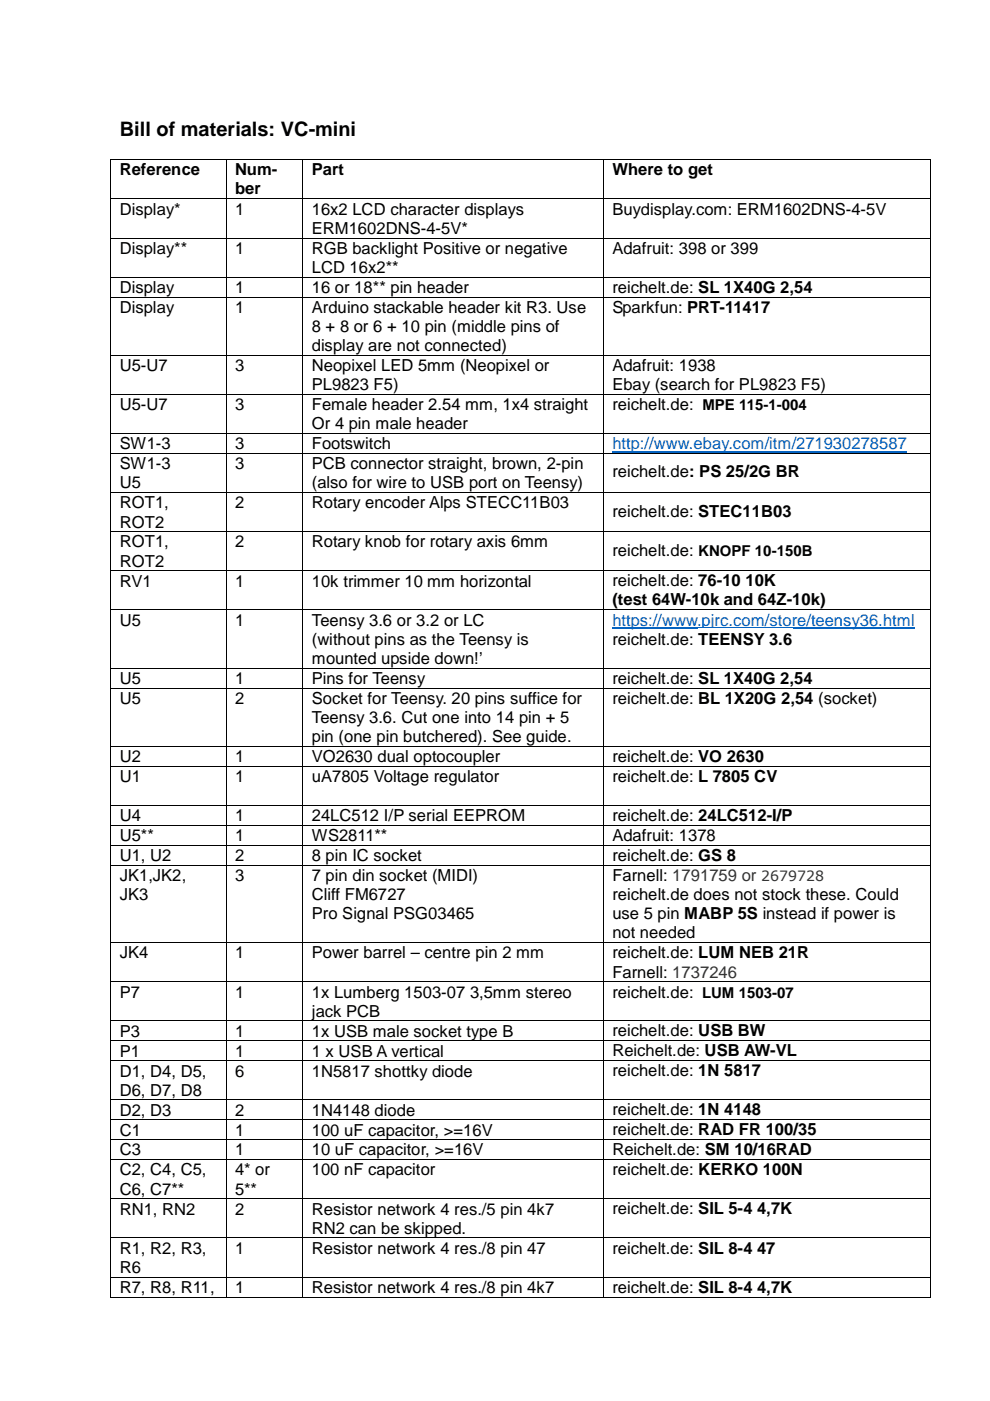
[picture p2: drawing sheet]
<svg xmlns="http://www.w3.org/2000/svg" width="210mm" height="297mm" viewBox="0 0 210 297" stroke-linecap="round" stroke-linejoin="round" font-family="sans-serif">
<defs><g id="words">
<text font-size="4.2" x="25.4" y="28.7">Bill of materials: VC-mini</text>
<g font-size="3.5">
<text x="25.4" y="37.2">Reference</text>
<text x="49.8" y="37.2">Num-</text>
<text x="49.8" y="41.2">ber</text>
<text x="66.1" y="37.2">Part</text>
<text x="129.8" y="37.2">Where to get</text>
<text x="25.4" y="45.5">Display*</text>
<text x="49.8" y="45.5">1</text>
<text x="66.1" y="45.5">16x2 LCD character displays</text>
<text x="129.8" y="45.5">Buydisplay.com: ERM1602DNS-4-5V</text>
<text x="25.4" y="53.8">Display**</text>
<text x="49.8" y="53.8">1</text>
<text x="66.1" y="49.6">ERM1602DNS-4-5V*</text>
<text x="66.1" y="53.8">RGB backlight Positive or negative</text>
<text x="129.8" y="53.8">Adafruit: 398 or 399</text>
<text x="66.1" y="57.9">LCD 16x2**</text>
<text x="25.4" y="62.1">Display</text>
<text x="49.8" y="62.1">1</text>
<text x="66.1" y="62.1">16 or 18** pin header</text>
<text x="129.8" y="62.1">reichelt.de: SL 1X40G 2,54</text>
<text x="25.4" y="66.3">Display</text>
<text x="49.8" y="66.3">1</text>
<text x="66.1" y="66.3">Arduino stackable header kit R3. Use</text>
<text x="66.1" y="70.4">8 + 8 or 6 + 10 pin (middle pins of</text>
<text x="129.8" y="66.3">Sparkfun: PRT-11417</text>
<text x="66.1" y="74.5">display are not connected)</text>
<text x="25.4" y="78.7">U5-U7</text>
<text x="49.8" y="78.7">3</text>
<text x="66.1" y="78.7">Neopixel LED 5mm (Neopixel or</text>
<text x="66.1" y="82.7">PL9823 F5)</text>
<text x="129.8" y="78.7">Adafruit: 1938</text>
<text x="129.8" y="82.7">Ebay (search for PL9823 F5)</text>
<text x="25.4" y="87">U5-U7</text>
<text x="49.8" y="87">3</text>
<text x="66.1" y="87">Female header 2.54 mm, 1x4 straight</text>
<text x="129.8" y="87">reichelt.de:</text>
<text x="25.4" y="95.3">SW1-3</text>
<text x="49.8" y="95.3">3</text>
<text x="66.1" y="95.3">Footswitch</text>
<text x="66.1" y="91">Or 4 pin male header</text>
<text x="25.4" y="99.5">SW1-3</text>
<text x="49.8" y="99.5">3</text>
<text x="66.1" y="99.5">PCB connector straight, brown, 2-pin</text>
<text x="129.8" y="101.2">reichelt.de: PS 25/2G BR</text>
<text x="25.4" y="103.5">U5</text>
<text x="25.4" y="107.8">ROT1,</text>
<text x="49.8" y="107.8">2</text>
<text x="66.1" y="103.5">(also for wire to USB port on Teensy)</text>
<text x="66.1" y="107.8">Rotary encoder Alps STECC11B03</text>
<text x="25.4" y="111.8">ROT2</text>
<text x="129.8" y="109.5">reichelt.de: STEC11B03</text>
<text x="25.4" y="116.1">ROT1,</text>
<text x="49.8" y="116.1">2</text>
<text x="66.1" y="116.1">Rotary knob for rotary axis 6mm</text>
<text x="129.8" y="117.9">reichelt.de: KNOPF 10-150B</text>
<text x="25.4" y="120.1">ROT2</text>
<text x="25.4" y="124.4">RV1</text>
<text x="49.8" y="124.4">1</text>
<text x="66.1" y="124.4">10k trimmer 10 mm horizontal</text>
<text x="129.8" y="124.3">reichelt.de: 76-10 10K</text>
<text x="129.8" y="128.4">(test 64W-10k and 64Z-10k)</text>
<text x="25.4" y="132.6">U5</text>
<text x="49.8" y="132.6">1</text>
<text x="66.1" y="132.6">Teensy 3.6 or 3.2 or LC</text>
<text x="66.1" y="136.7">(without pins as the Teensy is</text>
<text x="129.8" y="136.7">reichelt.de: TEENSY 3.6</text>
<text x="66.1" y="140.8">mounted upside down!’</text>
<text x="25.4" y="145">U5</text>
<text x="25.4" y="149.2">U5</text>
<text x="49.8" y="145">1</text>
<text x="49.8" y="149.2">2</text>
<text x="66.1" y="145">Pins for Teensy</text>
<text x="66.1" y="149.2">Socket for Teensy. 20 pins suffice for</text>
<text x="129.8" y="144.9">reichelt.de: SL 1X40G 2,54</text>
<text x="129.8" y="149.2">reichelt.de: BL 1X20G 2,54 (socket)</text>
<text x="66.1" y="153.3">Teensy 3.6. Cut one into 14 pin + 5</text>
<text x="25.4" y="161.6">U2</text>
<text x="49.8" y="161.6">1</text>
<text x="66.1" y="161.6">VO2630 dual optocoupler</text>
<text x="66.1" y="157.4">pin (one pin butchered). See guide.</text>
<text x="129.8" y="161.5">reichelt.de: VO 2630</text>
<text x="25.4" y="165.8">U1</text>
<text x="49.8" y="165.8">1</text>
<text x="66.1" y="165.8">uA7805 Voltage regulator</text>
<text x="129.8" y="165.8">reichelt.de: L 7805 CV</text>
<text x="25.4" y="174.1">U4</text>
<text x="25.4" y="178.4">U5**</text>
<text x="49.8" y="178.4">1</text>
<text x="49.8" y="174.1">1</text>
<text x="66.1" y="178.4">WS2811**</text>
<text x="66.1" y="174.1">24LC512 I/P serial EEPROM</text>
<text x="129.8" y="174.1">reichelt.de: 24LC512-I/P</text>
<text x="129.8" y="178.4">Adafruit: 1378</text>
<text x="25.4" y="182.6">U1, U2</text>
<text x="49.8" y="182.6">2</text>
<text x="66.1" y="182.6">8 pin IC socket</text>
<text x="129.8" y="182.5">reichelt.de:</text>
<text x="148" y="182.5">GS 8</text>
<text x="25.4" y="186.8">JK1,JK2,</text>
<text x="25.4" y="190.8">JK3</text>
<text x="49.8" y="186.8">3</text>
<text x="66.1" y="186.8">7 pin din socket (MIDI)</text>
<text x="66.1" y="190.8">Cliff FM6727</text>
<text x="129.8" y="186.8">Farnell: 1791759 or</text>
<text x="129.8" y="190.8">reichelt.de does not stock these. Could</text>
<text x="66.1" y="194.9">Pro Signal PSG03465</text>
<text x="129.8" y="194.9">use 5 pin MABP 5S</text>
<text x="161.7" y="194.9">instead if power is</text>
<text x="25.4" y="203.2">JK4</text>
<text x="49.8" y="203.2">1</text>
<text x="66.1" y="203.2">Power barrel – centre pin 2 mm</text>
<text x="129.8" y="199">not needed</text>
<text x="129.8" y="203.2">reichelt.de: LUM NEB 21R</text>
<text x="129.8" y="207.3">Farnell: 1737246</text>
<text x="25.4" y="211.5">P7</text>
<text x="49.8" y="211.5">1</text>
<text x="66.1" y="211.5">1x Lumberg 1503-07 3,5mm stereo</text>
<text x="66.1" y="215.6">jack PCB</text>
<text x="129.8" y="211.5">reichelt.de:</text>
<text x="25.4" y="219.8">P3</text>
<text x="49.8" y="219.8">1</text>
<text x="66.1" y="219.8">1x USB male socket type B</text>
<text x="129.8" y="219.8">reichelt.de:</text>
<text x="148" y="219.8">USB BW</text>
<text x="25.4" y="224">P1</text>
<text x="49.8" y="224">1</text>
<text x="66.1" y="224">1 x USB A vertical</text>
<text x="129.8" y="224">Reichelt.de: USB AW-VL</text>
<text x="25.4" y="228.3">D1, D4, D5,</text>
<text x="25.4" y="232.3">D6, D7, D8</text>
<text x="49.8" y="228.3">6</text>
<text x="66.1" y="228.3">1N5817 shottky diode</text>
<text x="129.8" y="228.2">reichelt.de:</text>
<text x="148" y="228.2">1N 5817</text>
<text x="25.4" y="236.5">D2, D3</text>
<text x="49.8" y="236.5">2</text>
<text x="66.1" y="236.5">1N4148 diode</text>
<text x="129.8" y="236.5">reichelt.de:</text>
<text x="148" y="236.5">1N 4148</text>
<text x="25.4" y="240.7">C1</text>
<text x="25.4" y="245">C3</text>
<text x="49.8" y="240.7">1</text>
<text x="49.8" y="245">1</text>
<text x="66.1" y="240.7">100 uF capacitor, &gt;=16V</text>
<text x="66.1" y="245">10 uF capacitor, &gt;=16V</text>
<text x="129.8" y="240.7">reichelt.de: RAD FR 100/35</text>
<text x="129.8" y="244.9">Reichelt.de: SM 10/16RAD</text>
<text x="25.4" y="249.2">C2, C4, C5,</text>
<text x="49.8" y="249.2">4* or</text>
<text x="66.1" y="249.2">100 nF capacitor</text>
<text x="129.8" y="249.2">reichelt.de: KERKO 100N</text>
<text x="25.4" y="253.3">C6, C7**</text>
<text x="25.4" y="257.5">RN1, RN2</text>
<text x="49.8" y="257.5">2</text>
<text x="49.8" y="253.3">5**</text>
<text x="66.1" y="257.5">Resistor network 4 res./5 pin 4k7</text>
<text x="129.8" y="257.5">reichelt.de:</text>
<text x="148" y="257.5">SIL 5-4 4,7K</text>
<text x="66.1" y="261.6">RN2 can be skipped.</text>
<text x="25.4" y="265.8">R1, R2, R3,</text>
<text x="25.4" y="269.9">R6</text>
<text x="49.8" y="265.8">1</text>
<text x="66.1" y="265.8">Resistor network 4 res./8 pin 47</text>
<text x="129.8" y="265.8">reichelt.de:</text>
<text x="148" y="265.8">SIL 8-4 47</text>
<text x="25.4" y="274.1">R7, R8, R11,</text>
<text x="49.8" y="274.1">1</text>
<text x="66.1" y="274.1">Resistor network 4 res./8 pin 4k7</text>
<text x="129.8" y="274.1">reichelt.de:</text>
<text x="148" y="274.1">SIL 8-4 4,7K</text>
</g>
<g font-size="3.5" fill="#0563c1">
<text x="129.8" y="95.3">http://www.ebay.com/itm/271930278587</text>
<text x="129.8" y="132.6">https://www.pjrc.com/store/teensy36.html</text>
</g>
<g font-size="3.2">
<text x="148.9" y="87">MPE 115-1-004</text>
<text x="148.8" y="211.5">LUM 1503-07</text>
</g>
<text font-size="3" fill="#333" x="161.4" y="186.8">2679728</text>
</g></defs>
<g fill="#000">
<path d="M23.4 33.8h.2v.2h-.2zM47.8 33.8h.2v.2h-.2zM64.1 33.8h.2v.2h-.2zM127.8 33.8h.2v.2h-.2zM197.2 33.8h.2v.2h-.2zM23.4 42.1h.2v.1h-.2zM23.4 50.4h.2v.1h-.2zM47.8 42.1h.2v.1h-.2zM47.8 50.4h.2v.1h-.2zM64.1 42.1h.2v.1h-.2zM64.1 50.4h.2v.1h-.2zM127.8 42.1h.2v.1h-.2z"/>
<path d="M127.8 50.4h.2v.1h-.2zM197.2 42.1h.2v.1h-.2zM197.2 50.4h.2v.1h-.2z"/>
</g>
<g fill="none" stroke="#000" stroke-width=".21">
<path d="M23.5 34v8.1M23.6 33.9h24.2M47.9 34v8.1M48 33.9h16.1M64.2 34v8.1M64.3 33.9h63.5M127.9 34v8.1M128 33.9h69.2M197.3 34v8.1M23.5 42.2v8.2M23.5 50.5v8.2M23.6 42.2h24.2"/>
<path d="M23.6 50.5h24.2M47.9 42.2v8.2M47.9 50.5v8.2M48 42.2h16.1M48 50.5h16.1M64.2 42.2v8.2M64.2 50.5v8.2M64.3 42.2h63.5M64.3 50.5h63.5M127.9 42.2v8.2M127.9 50.5v8.2M128 42.2h69.2"/>
<path d="M128 50.5h69.2M197.3 42.2v8.2M197.3 50.5v8.2"/>
</g>
<path d="M148 58.8h24.3v4.1h-24.3z" fill="#fff"/>
<g fill="#000">
<path d="M23.4 58.7h.2v.1h-.2zM47.8 58.7h.2v.1h-.2zM64.1 58.7h.2v.1h-.2zM127.8 58.7h.2v.1h-.2zM197.2 58.7h.2v.1h-.2zM23.4 62.9h.2v.2h-.2zM23.4 75.2h.2v.2h-.2zM47.8 62.9h.2v.2h-.2zM47.8 75.2h.2v.2h-.2zM64.1 62.9h.2v.2h-.2zM64.1 75.2h.2v.2h-.2zM127.8 62.9h.2v.2h-.2z"/>
<path d="M127.8 75.2h.2v.2h-.2zM197.2 62.9h.2v.2h-.2zM197.2 75.2h.2v.2h-.2z"/>
</g>
<g fill="none" stroke="#000" stroke-width=".21">
<path d="M23.5 58.8v4.1M23.6 58.8h24.2M47.9 58.8v4.1M48 58.8h16.1M64.2 58.8v4.1M64.3 58.8h63.5M127.9 58.8v4.1M128 58.8h69.2M197.3 58.8v4.1M23.5 63.1v12.1M23.5 75.4v8.1M23.6 63h24.2"/>
<path d="M23.6 75.3h24.2M47.9 63.1v12.1M47.9 75.4v8.1M48 63h16.1M48 75.3h16.1M64.2 63.1v12.1M64.2 75.4v8.1M64.3 63h63.5M64.3 75.3h63.5M127.9 63.1v12.1M127.9 75.4v8.1M128 63h69.2"/>
<path d="M128 75.3h69.2M197.3 63.1v12.1M197.3 75.4v8.1"/>
</g>
<path d="M148 83.7h23v4h-23z" fill="#fff"/>
<path d="M23.4 83.5h.2v.2h-.2zM23.4 91.8h.2v.2h-.2zM47.8 83.5h.2v.2h-.2zM47.8 91.8h.2v.2h-.2zM64.1 83.5h.2v.2h-.2zM64.1 91.8h.2v.2h-.2zM127.8 83.5h.2v.2h-.2zM127.8 91.8h.2v.2h-.2zM197.2 83.5h.2v.2h-.2zM197.2 91.8h.2v.2h-.2z" fill="#000"/>
<g fill="none" stroke="#000" stroke-width=".21">
<path d="M23.5 83.7v8.1M23.5 92v4.1M23.6 83.6h24.2M23.6 91.9h24.2M47.9 83.7v8.1M47.9 92v4.1M48 83.6h16.1M48 91.9h16.1M64.2 83.7v8.1M64.2 92v4.1M64.3 83.6h63.5M64.3 91.9h63.5"/>
<path d="M127.9 83.7v8.1M127.9 92v4.1M128 83.6h69.2M128 91.9h69.2M197.3 83.7v8.1M197.3 92v4.1"/>
</g>
<path d="M129.8 95.8h62.5" fill="none" stroke="#0563c1" stroke-width=".25"/>
<path d="M129.3 98h66.6v4h-66.6z" fill="#fff"/>
<path d="M23.4 96.1h.2v.1h-.2zM47.8 96.1h.2v.1h-.2zM64.1 96.1h.2v.1h-.2zM127.8 96.1h.2v.1h-.2zM197.2 96.1h.2v.1h-.2z" fill="#000"/>
<path d="M23.5 96.2v8.2M23.6 96.1h24.2M47.9 96.2v8.2M48 96.1h16.1M64.2 96.2v8.2M64.3 96.1h63.5M127.9 96.2v8.2M128 96.1h69.2M197.3 96.2v8.2" fill="none" stroke="#000" stroke-width=".21"/>
<path d="M129.3 106.3h66.6v4h-66.6z" fill="#fff"/>
<path d="M23.4 104.4h.2v.1h-.2zM47.8 104.4h.2v.1h-.2zM64.1 104.4h.2v.1h-.2zM127.8 104.4h.2v.1h-.2zM197.2 104.4h.2v.1h-.2z" fill="#000"/>
<path d="M23.5 104.5v8.1M23.6 104.4h24.2M47.9 104.5v8.1M48 104.4h16.1M64.2 104.5v8.1M64.3 104.4h63.5M127.9 104.5v8.1M128 104.4h69.2M197.3 104.5v8.1" fill="none" stroke="#000" stroke-width=".21"/>
<g fill="#fff">
<path d="M129.3 114.6h66.6v4h-66.6z"/>
<path d="M148 114.6h24.3v4h-24.3z"/>
</g>
<path d="M23.4 112.6h.2v.2h-.2zM47.8 112.6h.2v.2h-.2zM64.1 112.6h.2v.2h-.2zM127.8 112.6h.2v.2h-.2zM197.2 112.6h.2v.2h-.2z" fill="#000"/>
<path d="M23.5 112.8v8.1M23.6 112.7h24.2M47.9 112.8v8.1M48 112.7h16.1M64.2 112.8v8.1M64.3 112.7h63.5M127.9 112.8v8.1M128 112.7h69.2M197.3 112.8v8.1" fill="none" stroke="#000" stroke-width=".21"/>
<g fill="#fff">
<path d="M148 121.1h16.5v4h-16.5z"/>
<path d="M129.8 125h45.2v4.2h-45.2z"/>
</g>
<path d="M23.4 120.9h.2v.2h-.2zM47.8 120.9h.2v.2h-.2zM64.1 120.9h.2v.2h-.2zM127.8 120.9h.2v.2h-.2zM197.2 120.9h.2v.2h-.2z" fill="#000"/>
<path d="M23.5 121.1v8.1M23.6 121h24.2M47.9 121.1v8.1M48 121h16.1M64.2 121.1v8.1M64.3 121h63.5M127.9 121.1v8.1M128 121h69.2M197.3 121.1v8.1" fill="none" stroke="#000" stroke-width=".21"/>
<path d="M129.8 133.1h64.1" fill="none" stroke="#0563c1" stroke-width=".25"/>
<path d="M148 133.3h20v4.2h-20z" fill="#fff"/>
<path d="M23.4 129.2h.2v.2h-.2zM47.8 129.2h.2v.2h-.2zM64.1 129.2h.2v.2h-.2zM127.8 129.2h.2v.2h-.2zM197.2 129.2h.2v.2h-.2z" fill="#000"/>
<path d="M23.5 129.4v12.2M23.6 129.3h24.2M47.9 129.4v12.2M48 129.3h16.1M64.2 129.4v12.2M64.3 129.3h63.5M127.9 129.4v12.2M128 129.3h69.2M197.3 129.4v12.2" fill="none" stroke="#000" stroke-width=".21"/>
<path d="M148 141.7h24.3v4.1h-24.3z" fill="#fff"/>
<path d="M23.4 141.6h.2v.1h-.2zM47.8 141.6h.2v.1h-.2zM64.1 141.6h.2v.1h-.2zM127.8 141.6h.2v.1h-.2zM197.2 141.6h.2v.1h-.2z" fill="#000"/>
<path d="M23.5 141.7v4.1M23.6 141.6h24.2M47.9 141.7v4.1M48 141.6h16.1M64.2 141.7v4.1M64.3 141.6h63.5M127.9 141.7v4.1M128 141.6h69.2M197.3 141.7v4.1" fill="none" stroke="#000" stroke-width=".21"/>
<path d="M148 146h38.1v4h-38.1z" fill="#fff"/>
<path d="M23.4 145.8h.2v.2h-.2zM23.4 158.2h.2v.1h-.2zM47.8 145.8h.2v.2h-.2zM47.8 158.2h.2v.1h-.2zM64.1 145.8h.2v.2h-.2zM64.1 158.2h.2v.1h-.2zM127.8 145.8h.2v.2h-.2zM127.8 158.2h.2v.1h-.2zM197.2 145.8h.2v.2h-.2zM197.2 158.2h.2v.1h-.2z" fill="#000"/>
<g fill="none" stroke="#000" stroke-width=".21">
<path d="M23.5 146v12.2M23.5 158.3v4.1M23.6 145.9h24.2M23.6 158.2h24.2M47.9 146v12.2M47.9 158.3v4.1M48 145.9h16.1M48 158.2h16.1M64.2 146v12.2M64.2 158.3v4.1M64.3 145.9h63.5M64.3 158.2h63.5"/>
<path d="M127.9 146v12.2M127.9 158.3v4.1M128 145.9h69.2M128 158.2h69.2M197.3 146v12.2M197.3 158.3v4.1"/>
</g>
<path d="M148 162.6h16.9v4h-16.9z" fill="#fff"/>
<path d="M23.4 162.4h.2v.2h-.2zM47.8 162.4h.2v.2h-.2zM64.1 162.4h.2v.2h-.2zM127.8 162.4h.2v.2h-.2zM197.2 162.4h.2v.2h-.2z" fill="#000"/>
<path d="M23.5 162.6v8M23.6 162.5h24.2M47.9 162.6v8M48 162.5h16.1M64.2 162.6v8M64.3 162.5h63.5M127.9 162.6v8M128 162.5h69.2M197.3 162.6v8" fill="none" stroke="#000" stroke-width=".21"/>
<path d="M148 170.9h20.1v4h-20.1z" fill="#fff"/>
<path d="M23.4 170.6h.2v.2h-.2zM23.4 174.9h.2v.1h-.2zM47.8 170.6h.2v.2h-.2zM47.8 174.9h.2v.1h-.2zM64.1 170.6h.2v.2h-.2zM64.1 174.9h.2v.1h-.2zM127.8 170.6h.2v.2h-.2zM127.8 174.9h.2v.1h-.2zM197.2 170.6h.2v.2h-.2zM197.2 174.9h.2v.1h-.2z" fill="#000"/>
<g fill="none" stroke="#000" stroke-width=".21">
<path d="M23.5 170.8v4.1M23.5 175v4.1M23.6 170.7h24.2M23.6 175h24.2M47.9 170.8v4.1M47.9 175v4.1M48 170.7h16.1M48 175h16.1M64.2 170.8v4.1M64.2 175v4.1M64.3 170.7h63.5M64.3 175h63.5"/>
<path d="M127.9 170.8v4.1M127.9 175v4.1M128 170.7h69.2M128 175h69.2M197.3 170.8v4.1M197.3 175v4.1"/>
</g>
<path d="M147.1 179.3h9v4h-9z" fill="#fff"/>
<path d="M23.4 179.1h.2v.2h-.2zM47.8 179.1h.2v.2h-.2zM64.1 179.1h.2v.2h-.2zM127.8 179.1h.2v.2h-.2zM197.2 179.1h.2v.2h-.2z" fill="#000"/>
<path d="M23.5 179.3v4M23.6 179.2h24.2M47.9 179.3v4M48 179.2h16.1M64.2 179.3v4M64.3 179.2h63.5M127.9 179.3v4M128 179.2h69.2M197.3 179.3v4" fill="none" stroke="#000" stroke-width=".21"/>
<g fill="#fff">
<path d="M142.5 183.6h32.3v4h-32.3z"/>
<path d="M145.1 191.5h15.6v4.2h-15.6z"/>
</g>
<path d="M23.4 183.3h.2v.2h-.2zM47.8 183.3h.2v.2h-.2zM64.1 183.3h.2v.2h-.2zM127.8 183.3h.2v.2h-.2zM197.2 183.3h.2v.2h-.2z" fill="#000"/>
<path d="M23.5 183.5v16.3M23.6 183.4h24.2M47.9 183.5v16.3M48 183.4h16.1M64.2 183.5v16.3M64.3 183.4h63.5M127.9 183.5v16.3M128 183.4h69.2M197.3 183.5v16.3" fill="none" stroke="#000" stroke-width=".21"/>
<g fill="#fff">
<path d="M148 199.9h23.6v4.1h-23.6z"/>
<path d="M142.5 204h13.8v4h-13.8z"/>
</g>
<path d="M23.4 199.8h.2v.1h-.2zM47.8 199.8h.2v.1h-.2zM64.1 199.8h.2v.1h-.2zM127.8 199.8h.2v.1h-.2zM197.2 199.8h.2v.1h-.2z" fill="#000"/>
<path d="M23.5 199.9v8.2M23.6 199.9h24.2M47.9 199.9v8.2M48 199.9h16.1M64.2 199.9v8.2M64.3 199.9h63.5M127.9 199.9v8.2M128 199.9h69.2M197.3 199.9v8.2" fill="none" stroke="#000" stroke-width=".21"/>
<path d="M147.1 208.2h21.2v4.1h-21.2z" fill="#fff"/>
<path d="M23.4 208.1h.2v.1h-.2zM47.8 208.1h.2v.1h-.2zM64.1 208.1h.2v.1h-.2zM127.8 208.1h.2v.1h-.2zM197.2 208.1h.2v.1h-.2z" fill="#000"/>
<path d="M23.5 208.2v8.1M23.6 208.2h24.2M47.9 208.2v8.1M48 208.2h16.1M64.2 208.2v8.1M64.3 208.2h63.5M127.9 208.2v8.1M128 208.2h69.2M197.3 208.2v8.1" fill="none" stroke="#000" stroke-width=".21"/>
<path d="M147.1 216.5h15.3v4.1h-15.3z" fill="#fff"/>
<path d="M23.4 216.3h.2v.2h-.2zM47.8 216.3h.2v.2h-.2zM64.1 216.3h.2v.2h-.2zM127.8 216.3h.2v.2h-.2zM197.2 216.3h.2v.2h-.2zM23.4 220.6h.2v.1h-.2zM47.8 220.6h.2v.1h-.2zM64.1 220.6h.2v.1h-.2zM127.8 220.6h.2v.1h-.2zM197.2 220.6h.2v.1h-.2z" fill="#000"/>
<g fill="none" stroke="#000" stroke-width=".21">
<path d="M23.5 216.5v4.1M23.6 216.4h24.2M47.9 216.5v4.1M48 216.4h16.1M64.2 216.5v4.1M64.3 216.4h63.5M127.9 216.5v4.1M128 216.4h69.2M197.3 216.5v4.1M23.5 220.7v4.1M23.6 220.6h24.2M47.9 220.7v4.1"/>
<path d="M48 220.6h16.1M64.2 220.7v4.1M64.3 220.6h63.5M127.9 220.7v4.1M128 220.6h69.2M197.3 220.7v4.1"/>
</g>
<path d="M147.1 225h14.3v4h-14.3z" fill="#fff"/>
<path d="M23.4 224.8h.2v.2h-.2zM47.8 224.8h.2v.2h-.2zM64.1 224.8h.2v.2h-.2zM127.8 224.8h.2v.2h-.2zM197.2 224.8h.2v.2h-.2z" fill="#000"/>
<path d="M23.5 225v8.1M23.6 224.9h24.2M47.9 225v8.1M48 224.9h16.1M64.2 225v8.1M64.3 224.9h63.5M127.9 225v8.1M128 224.9h69.2M197.3 225v8.1" fill="none" stroke="#000" stroke-width=".21"/>
<path d="M147.1 233.3h14.3v4h-14.3z" fill="#fff"/>
<path d="M23.4 233.1h.2v.2h-.2zM47.8 233.1h.2v.2h-.2zM64.1 233.1h.2v.2h-.2zM127.8 233.1h.2v.2h-.2zM197.2 233.1h.2v.2h-.2z" fill="#000"/>
<path d="M23.5 233.3v4M23.6 233.2h24.2M47.9 233.3v4M48 233.2h16.1M64.2 233.3v4M64.3 233.2h63.5M127.9 233.3v4M128 233.2h69.2M197.3 233.3v4" fill="none" stroke="#000" stroke-width=".21"/>
<path d="M148 237.5h25.1v4h-25.1z" fill="#fff"/>
<path d="M23.4 237.3h.2v.2h-.2zM47.8 237.3h.2v.2h-.2zM64.1 237.3h.2v.2h-.2zM127.8 237.3h.2v.2h-.2zM197.2 237.3h.2v.2h-.2zM23.4 241.6h.2v.1h-.2zM47.8 241.6h.2v.1h-.2zM64.1 241.6h.2v.1h-.2zM127.8 241.6h.2v.1h-.2zM197.2 241.6h.2v.1h-.2z" fill="#000"/>
<g fill="none" stroke="#000" stroke-width=".21">
<path d="M23.5 237.5v4.1M23.6 237.4h24.2M47.9 237.5v4.1M48 237.4h16.1M64.2 237.5v4.1M64.3 237.4h63.5M127.9 237.5v4.1M128 237.4h69.2M197.3 237.5v4.1M23.5 241.7v4.1M23.6 241.6h24.2M47.9 241.7v4.1"/>
<path d="M48 241.6h16.1M64.2 241.7v4.1M64.3 241.6h63.5M127.9 241.7v4.1M128 241.6h69.2M197.3 241.7v4.1"/>
</g>
<path d="M148 246h22.2v4h-22.2z" fill="#fff"/>
<path d="M23.4 245.8h.2v.2h-.2zM47.8 245.8h.2v.2h-.2zM64.1 245.8h.2v.2h-.2zM127.8 245.8h.2v.2h-.2zM197.2 245.8h.2v.2h-.2z" fill="#000"/>
<path d="M23.5 246v8.1M23.6 245.9h24.2M47.9 246v8.1M48 245.9h16.1M64.2 246v8.1M64.3 245.9h63.5M127.9 246v8.1M128 245.9h69.2M197.3 246v8.1" fill="none" stroke="#000" stroke-width=".21"/>
<path d="M147.1 254.3h20.9v4h-20.9z" fill="#fff"/>
<path d="M23.4 254.1h.2v.2h-.2zM47.8 254.1h.2v.2h-.2zM64.1 254.1h.2v.2h-.2zM127.8 254.1h.2v.2h-.2zM197.2 254.1h.2v.2h-.2z" fill="#000"/>
<path d="M23.5 254.3v8.1M23.6 254.2h24.2M47.9 254.3v8.1M48 254.2h16.1M64.2 254.3v8.1M64.3 254.2h63.5M127.9 254.3v8.1M128 254.2h69.2M197.3 254.3v8.1" fill="none" stroke="#000" stroke-width=".21"/>
<path d="M147.1 262.6h17.4v4h-17.4z" fill="#fff"/>
<path d="M23.4 262.4h.2v.2h-.2zM47.8 262.4h.2v.2h-.2zM64.1 262.4h.2v.2h-.2zM127.8 262.4h.2v.2h-.2zM197.2 262.4h.2v.2h-.2z" fill="#000"/>
<path d="M23.5 262.6v8.1M23.6 262.5h24.2M47.9 262.6v8.1M48 262.5h16.1M64.2 262.6v8.1M64.3 262.5h63.5M127.9 262.6v8.1M128 262.5h69.2M197.3 262.6v8.1" fill="none" stroke="#000" stroke-width=".21"/>
<path d="M147.1 270.8h20.9v4.1h-20.9z" fill="#fff"/>
<path d="M23.4 270.7h.2v.1h-.2zM23.4 274.9h.2v.2h-.2zM47.8 270.7h.2v.1h-.2zM47.8 274.9h.2v.2h-.2zM64.1 270.7h.2v.1h-.2zM64.1 274.9h.2v.2h-.2zM127.8 270.7h.2v.1h-.2zM127.8 274.9h.2v.2h-.2zM197.2 270.7h.2v.1h-.2zM197.2 274.9h.2v.2h-.2z" fill="#000"/>
<g fill="none" stroke="#000" stroke-width=".21">
<path d="M23.5 270.8v4.1M23.6 270.8h24.2M23.6 275h24.2M47.9 270.8v4.1M48 270.8h16.1M48 275h16.1M64.2 270.8v4.1M64.3 270.8h63.5M64.3 275h63.5M127.9 270.8v4.1M128 270.8h69.2M128 275h69.2"/>
<path d="M197.3 270.8v4.1"/>
</g>
<use href="#words"/>
</svg>
